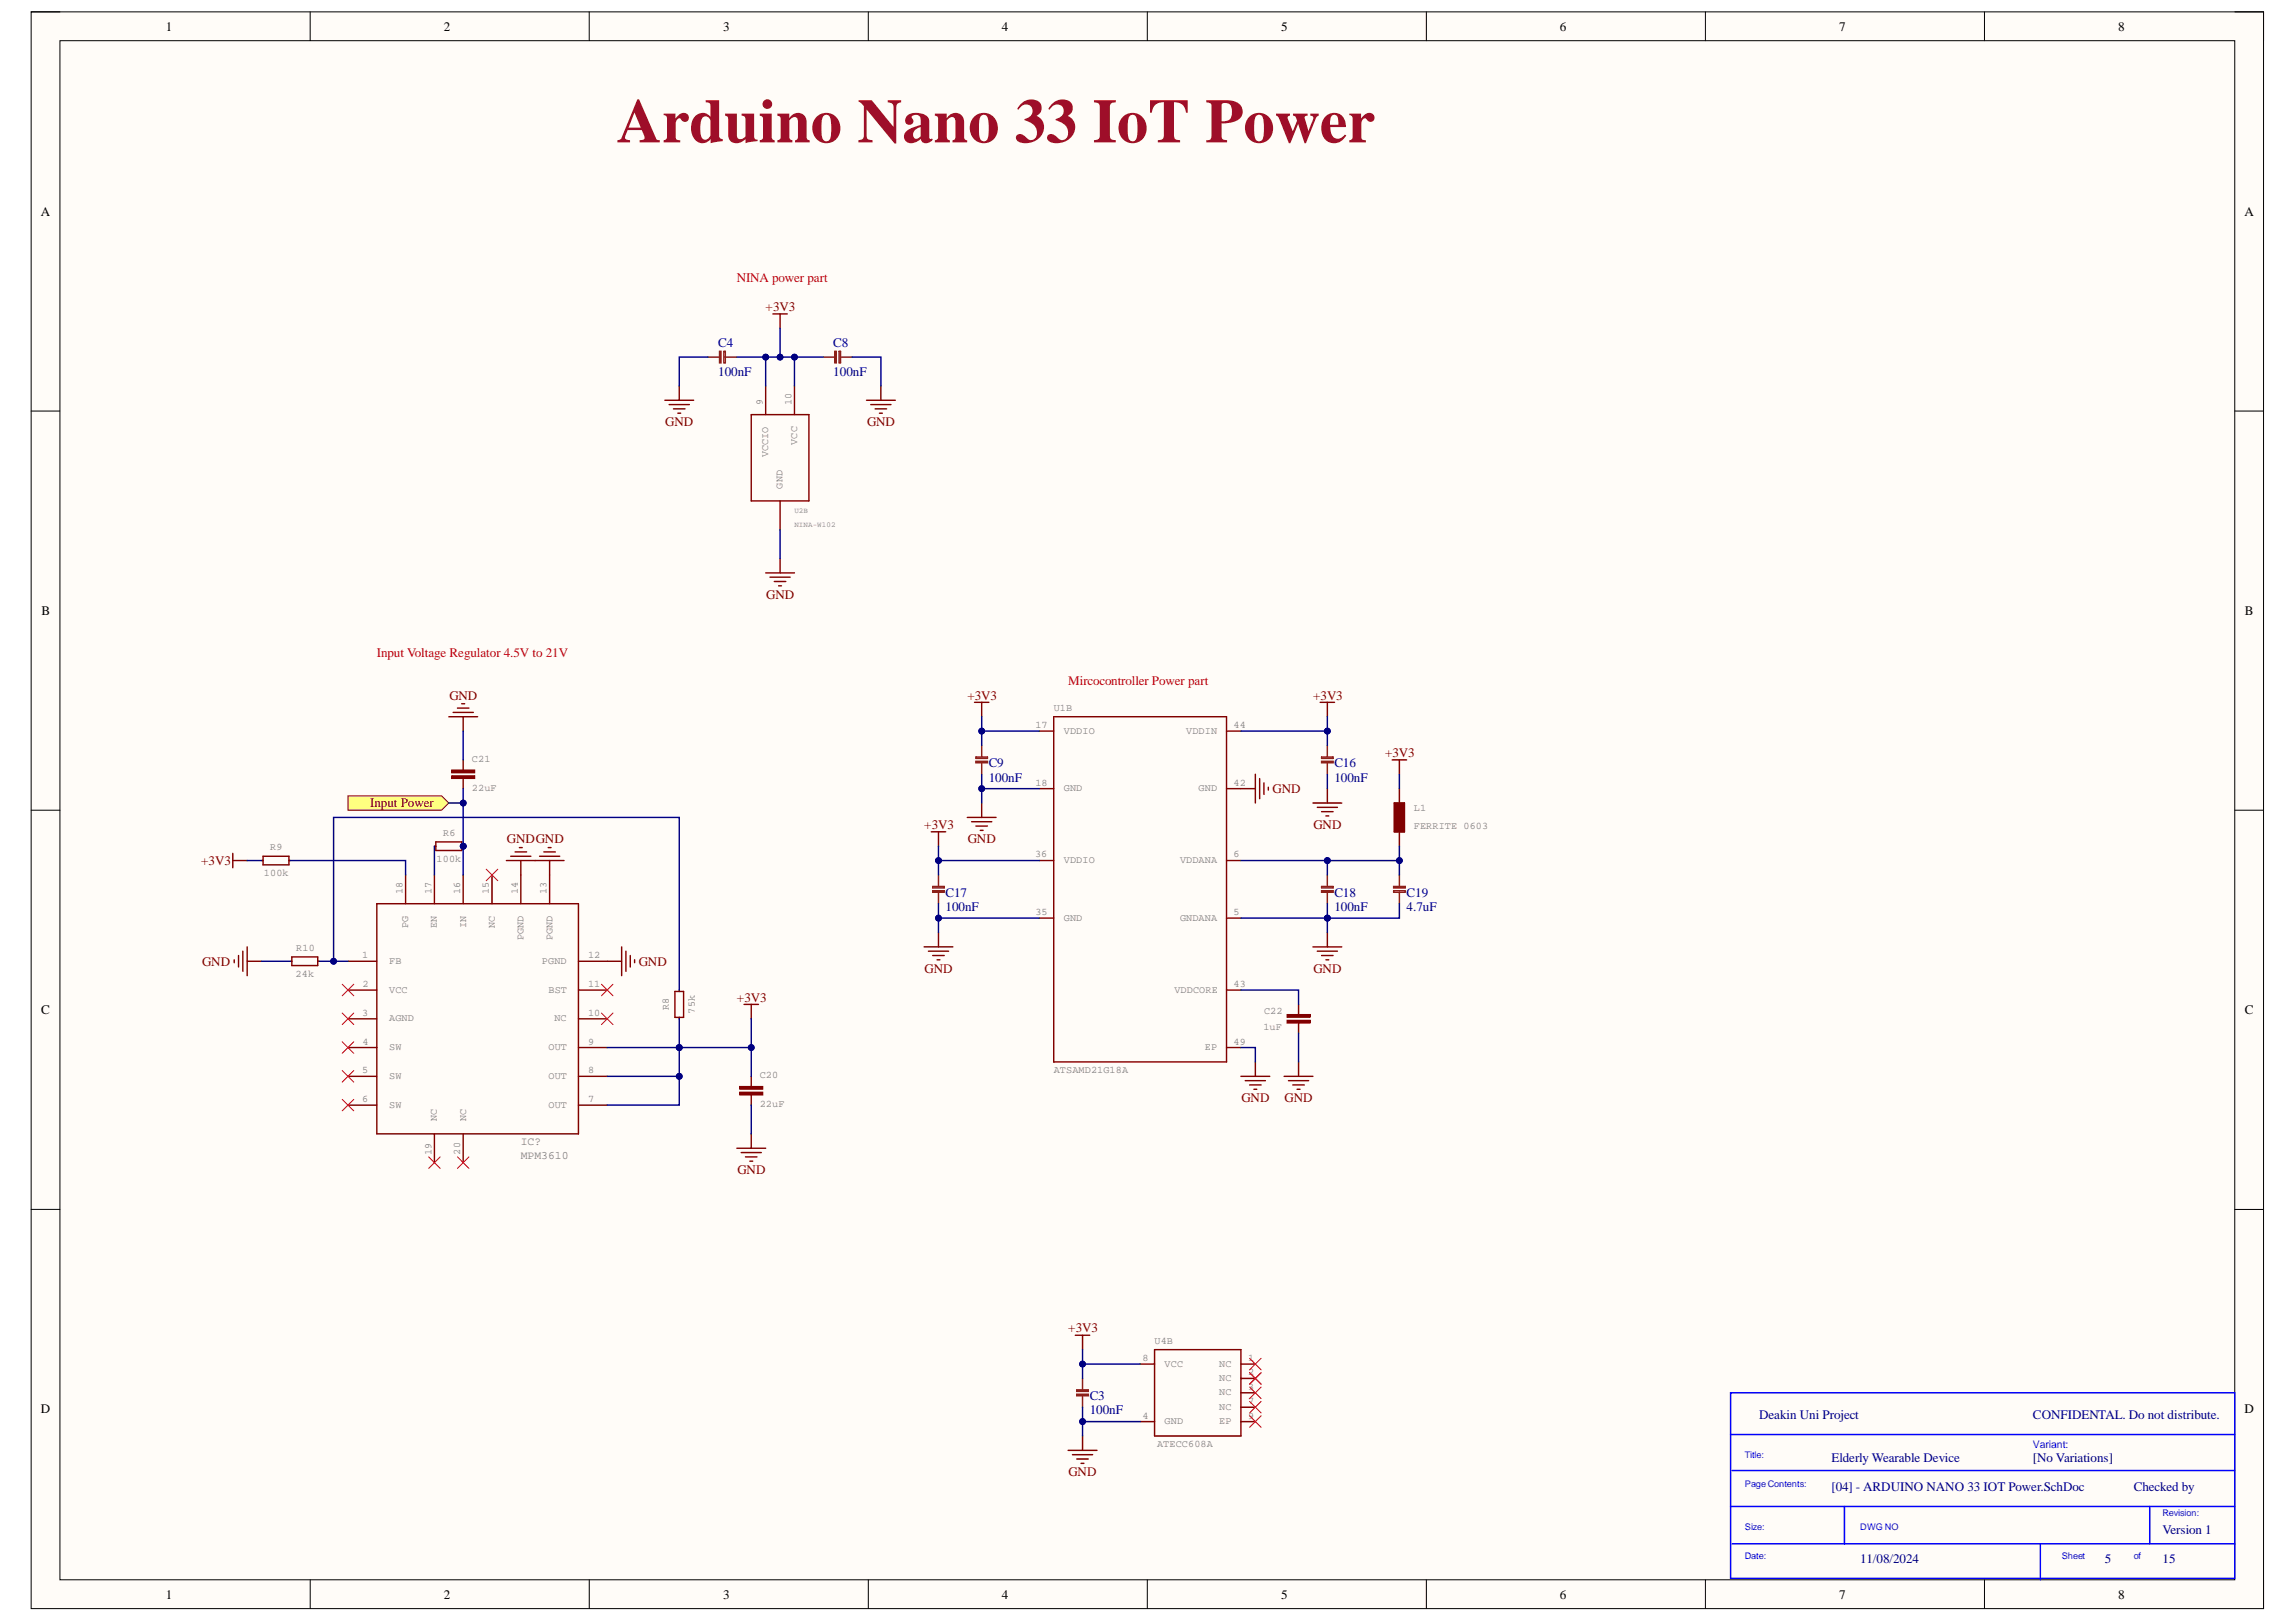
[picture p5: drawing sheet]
<svg xmlns="http://www.w3.org/2000/svg" width="297mm" height="210mm" viewBox="0 0 297 210" stroke-linecap="round" stroke-linejoin="round" font-family="sans-serif">
<defs><g id="words">
<text font-size="8.1" fill="#9e0e29" x="79.8" y="18.4">Arduino Nano 33 IoT Power</text>
<g font-size="1.7">
<text x="21.5" y="4">1</text>
<text x="57.4" y="4">2</text>
<text x="93.6" y="4">3</text>
<text x="129.6" y="4">4</text>
<text x="165.7" y="4">5</text>
<text x="201.8" y="4">6</text>
<text x="237.9" y="4">7</text>
<text x="274.1" y="4">8</text>
<text x="5.3" y="27.9">A</text>
<text x="290.4" y="27.9">A</text>
<text x="5.4" y="79.6">B</text>
<text x="290.4" y="79.6">B</text>
<text x="5.3" y="131.2">C</text>
<text x="290.4" y="131.2">C</text>
<text x="5.3" y="182.9">D</text>
<text x="290.4" y="182.9">D</text>
<text x="21.5" y="206.9">1</text>
<text x="57.4" y="206.9">2</text>
<text x="93.6" y="206.9">3</text>
<text x="129.6" y="206.9">4</text>
<text x="165.7" y="206.9">5</text>
<text x="201.8" y="206.9">6</text>
<text x="237.9" y="206.9">7</text>
<text x="274.1" y="206.9">8</text>
</g>
<g font-size="1.7" fill="#f00">
<text x="95.3" y="36.6">NINA power part</text>
<text x="48.7" y="85">Input Voltage Regulator 4.5V to 21V</text>
<text x="138.2" y="88.7">Mircocontroller Power part</text>
</g>
<g font-size="1.7" fill="#800000">
<text x="99.1" y="40.3">+3V3</text>
<text x="86.1" y="55.2">GND</text>
<text x="112.2" y="55.2">GND</text>
<text x="99.1" y="77.5">GND</text>
<text x="58.1" y="90.5">GND</text>
<text x="125.2" y="90.5">+3V3</text>
<text x="169.9" y="90.5">+3V3</text>
<text x="179.2" y="98">+3V3</text>
<text x="47.9" y="104.5">Input Power</text>
<text x="119.6" y="107.3">+3V3</text>
<text x="164.6" y="102.6">GND</text>
<text x="169.9" y="107.3">GND</text>
<text x="26" y="111.9">+3V3</text>
<text x="65.6" y="109.1">GNDGND</text>
<text x="125.2" y="109.1">GND</text>
<text x="26.1" y="124.9">GND</text>
<text x="82.6" y="124.9">GND</text>
<text x="119.6" y="125.9">GND</text>
<text x="169.9" y="125.9">GND</text>
<text x="95.3" y="129.6">+3V3</text>
<text x="160.6" y="142.7">GND</text>
<text x="166.2" y="142.7">GND</text>
<text x="95.4" y="152">GND</text>
<text x="138.2" y="172.4">+3V3</text>
<text x="138.2" y="191.1">GND</text>
</g>
<g font-size="1.7" fill="#000080">
<text x="92.9" y="44.9">C4</text>
<text x="107.8" y="44.9">C8</text>
<text x="92.9" y="48.6">100nF</text>
<text x="107.8" y="48.6">100nF</text>
<text x="127.9" y="99.3">C9</text>
<text x="127.9" y="101.1">100nF</text>
<text x="172.6" y="99.3">C16</text>
<text x="172.6" y="101.1">100nF</text>
<text x="122.3" y="116">C17</text>
<text x="122.3" y="117.9">100nF</text>
<text x="172.6" y="116">C18</text>
<text x="172.6" y="117.9">100nF</text>
<text x="182" y="116">C19</text>
<text x="182" y="117.9">4.7uF</text>
<text x="141" y="181.2">C3</text>
<text x="141" y="183">100nF</text>
<text x="227.6" y="183.6">Deakin Uni Project</text>
<text x="263" y="183.6">CONFIDENTAL. Do not distribute.</text>
<text x="236.9" y="189.2">Elderly Wearable Device</text>
<text x="263" y="189.2">[No Variations]</text>
<text x="236.9" y="192.9">[04] - ARDUINO NANO 33 IOT Power.SchDoc</text>
<text x="276" y="192.9">Checked by</text>
<text x="240.7" y="202.2">11/08/2024</text>
<text x="272.3" y="202.2">5</text>
<text x="279.8" y="198.5">Version 1</text>
<text x="279.8" y="202.2">15</text>
</g>
<g font-size="1.5" fill="#808080">
<text x="67.4" y="148.2">IC?</text>
<text x="67.4" y="150">MPM3610</text>
</g>
<text font-size="1.4" fill="#00f" x="263" y="187.4">Variant:</text>
<g font-size="1.3" fill="#808080">
<text x="98.7" y="52.4" transform="rotate(-90 98.7 52.4)">9</text>
<text x="102.4" y="52.4" transform="rotate(-90 102.4 52.4)">10</text>
<text x="99.4" y="59.1" transform="rotate(-90 99.4 59.1)">VCCIO</text>
<text x="103.1" y="57.6" transform="rotate(-90 103.1 57.6)">VCC</text>
<text x="101.3" y="63.2" transform="rotate(-90 101.3 63.2)">GND</text>
<text x="134" y="94.2">17</text>
<text x="136.3" y="92">U1B</text>
<text x="137.6" y="95">VDDIO</text>
<text x="153.5" y="95">VDDIN</text>
<text x="159.6" y="94.2">44</text>
<text x="61.1" y="98.6">C21</text>
<text x="134" y="101.7">18</text>
<text x="159.6" y="101.7">42</text>
<text x="61.1" y="102.3">22uF</text>
<text x="137.6" y="102.4">GND</text>
<text x="155.1" y="102.4">GND</text>
<text x="182.9" y="105">L1</text>
<text x="182.9" y="107.2">FERRITE 0603</text>
<text x="34.1" y="113.4">100k</text>
<text x="34.9" y="110">R9</text>
<text x="56.5" y="111.5">100k</text>
<text x="57.3" y="108.2">R6</text>
<text x="133.9" y="111">36</text>
<text x="137.6" y="111.7">VDDIO</text>
<text x="152.7" y="111.7">VDDANA</text>
<text x="159.6" y="111">6</text>
<text x="52.1" y="115.7" transform="rotate(-90 52.1 115.7)">18</text>
<text x="55.8" y="115.7" transform="rotate(-90 55.8 115.7)">17</text>
<text x="59.5" y="115.7" transform="rotate(-90 59.5 115.7)">16</text>
<text x="63.3" y="115.7" transform="rotate(-90 63.3 115.7)">15</text>
<text x="67" y="115.7" transform="rotate(-90 67 115.7)">14</text>
<text x="70.7" y="115.7" transform="rotate(-90 70.7 115.7)">13</text>
<text x="134" y="118.4">35</text>
<text x="137.6" y="119.2">GND</text>
<text x="152.7" y="119.2">GNDANA</text>
<text x="159.6" y="118.4">5</text>
<text x="38.3" y="123.1">R10</text>
<text x="46.8" y="124">1</text>
<text x="50.4" y="124.7">FB</text>
<text x="52.8" y="120.1" transform="rotate(-90 52.8 120.1)">PG</text>
<text x="56.5" y="120.1" transform="rotate(-90 56.5 120.1)">EN</text>
<text x="60.3" y="120.1" transform="rotate(-90 60.3 120.1)">IN</text>
<text x="64" y="120" transform="rotate(-90 64 120)">NC</text>
<text x="67.7" y="121.7" transform="rotate(-90 67.7 121.7)">PGND</text>
<text x="70.1" y="124.7">PGND</text>
<text x="71.5" y="121.7" transform="rotate(-90 71.5 121.7)">PGND</text>
<text x="76.1" y="124">12</text>
<text x="38.2" y="126.4">24k</text>
<text x="46.8" y="131.5">3</text>
<text x="46.9" y="127.7">2</text>
<text x="50.4" y="128.5">VCC</text>
<text x="71" y="128.5">BST</text>
<text x="76.1" y="127.7">11</text>
<text x="76.1" y="131.5">10</text>
<text x="86.5" y="130.7" transform="rotate(-90 86.5 130.7)">R8</text>
<text x="89.9" y="131.2" transform="rotate(-90 89.9 131.2)">75k</text>
<text x="151.9" y="128.5">VDDCORE</text>
<text x="159.6" y="127.7">43</text>
<text x="163.5" y="131.2">C22</text>
<text x="46.9" y="135.2">4</text>
<text x="50.4" y="132.2">AGND</text>
<text x="50.4" y="135.9">SW</text>
<text x="71" y="135.9">OUT</text>
<text x="71.7" y="132.2">NC</text>
<text x="76.1" y="135.2">9</text>
<text x="155.9" y="135.9">EP</text>
<text x="159.6" y="135.2">49</text>
<text x="163.4" y="133.2">1uF</text>
<text x="46.8" y="138.9">5</text>
<text x="46.8" y="142.6">6</text>
<text x="50.4" y="139.6">SW</text>
<text x="50.4" y="143.4">SW</text>
<text x="71" y="139.6">OUT</text>
<text x="71" y="143.4">OUT</text>
<text x="76.1" y="138.9">8</text>
<text x="76.1" y="142.6">7</text>
<text x="98.3" y="139.5">C20</text>
<text x="98.3" y="143.3">22uF</text>
<text x="136.3" y="138.9">ATSAMD21G18A</text>
<text x="55.8" y="149.4" transform="rotate(-90 55.8 149.4)">19</text>
<text x="56.5" y="145.1" transform="rotate(-90 56.5 145.1)">NC</text>
<text x="59.5" y="149.4" transform="rotate(-90 59.5 149.4)">20</text>
<text x="60.3" y="145.1" transform="rotate(-90 60.3 145.1)">NC</text>
<text x="149.4" y="173.9">U4B</text>
<text x="147.8" y="176.1">8</text>
<text x="150.7" y="176.9">VCC</text>
<text x="157.7" y="176.9">NC</text>
<text x="157.7" y="178.7">NC</text>
<text x="161.5" y="176.1">1</text>
<text x="161.5" y="178">2</text>
<text x="161.5" y="179.9">3</text>
<text x="147.8" y="183.6">4</text>
<text x="150.7" y="184.3">GND</text>
<text x="157.7" y="184.3">EP</text>
<text x="157.7" y="180.6">NC</text>
<text x="157.7" y="182.4">NC</text>
<text x="161.5" y="183.6">9</text>
<text x="161.5" y="181.7">7</text>
<text x="149.7" y="187.3">ATECC608A</text>
</g>
<g font-size="1.2" fill="#00f">
<text x="225.7" y="188.7">Title:</text>
<text x="225.7" y="192.5">PageContents:</text>
<text x="279.8" y="196.2">Revision:</text>
<text x="225.7" y="198">Size:</text>
<text x="225.7" y="201.8">Date:</text>
<text x="240.7" y="198">DWG NO</text>
<text x="266.7" y="201.8">Sheet</text>
<text x="276" y="201.8">of</text>
</g>
<g font-size="1" fill="#808080">
<text x="102.8" y="66.4">U2B</text>
<text x="102.8" y="68.3">NINA-W102</text>
</g>
</g></defs>
<path d="M4 1.5h288.8v206.7h-288.8z" fill-rule="evenodd" fill="#fffcf8"/>
<path d="M4 1.5h288.8v206.7h-288.8z" fill="none" stroke="#000" stroke-width=".13"/>
<path d="M7.8 5.3h281.3v199.1h-281.3z" fill-rule="evenodd" fill="#fffcf8"/>
<g fill="none" stroke="#000" stroke-width=".13">
<path d="M4 1.5h3.8M7.8 5.3h281.3v199.1h-281.3zM40.1 1.5v3.8M76.2 1.5v3.8M112.3 1.5v3.8M148.4 1.5v3.8M184.5 1.5v3.8M220.6 1.5v3.8M256.7 1.5v3.8M289.1 1.5h3.7v3.8M4 53.2h3.8M289.1 53.2h3.7"/>
<path d="M4 104.8h3.8M289.1 104.8h3.7M4 156.5h3.8M289.1 156.5h3.7M40.1 204.4v3.8M76.2 204.4v3.8M112.3 204.4v3.8M148.4 204.4v3.8M184.5 204.4v3.8M220.6 204.4v3.8M256.7 204.4v3.8M292.8 204.4v3.8"/>
</g>
<path d="M223.9 180.2h65.2v24.1h-65.2zM223.9 185.6h65.2M223.9 195h65.2M224.1 199.8h65M224.1 190.3h65M238.6 195v4.8M264 199.8v4.6M278.1 195v4.8" fill="none" stroke="#00f" stroke-width=".19"/>
<path d="M139.1 172.8h1.9M140.1 172.8v1.9" fill="none" stroke="#800000" stroke-width=".19"/>
<path d="M45 103h12.1l1 .9-1 .9h-12.1z" fill-rule="evenodd" fill="#ffff80"/>
<path d="M45 103h12.1l1 .9-1 .9h-12.1z" fill="none" stroke="#800000" stroke-width=".13"/>
<g fill="none" stroke="#800000" stroke-width=".19">
<path d="M86 51.8h3.7M86.6 52.4h2.6M87.1 52.9h1.5M87.7 53.5h.4M87.9 49.9v1.9M97.2 53.7h7.4v11.1h-7.4zM99.1 49.9v3.8M100 40.6h1.8M100.9 40.6v1.9M102.8 49.9v3.8M112.1 51.8h3.7M112.7 52.4h2.6"/>
<path d="M113.2 52.9h1.5M113.8 53.5h.3M114 49.9v1.9M99.1 74.1h3.7M99.6 74.7h2.6M100.2 75.3h1.5M100.7 75.8h.4M100.9 64.8v3.8M100.9 72.3v1.8M58.1 92.8h3.7M58.6 92.2h2.6M59.2 91.6h1.5"/>
<path d="M59.7 91.1h.4M59.9 92.8v1.8M134.5 94.6h1.8M136.3 92.8h22.4v44.6h-22.4zM158.7 94.6h1.8M134.5 102.1h1.8M134.5 118.8h1.8M134.5 111.4h1.8M158.7 102.1h1.8M158.7 118.8h1.8M158.7 111.4h1.8M158.7 135.6h1.8"/>
<path d="M158.7 128.1h1.8M147.5 176.5h1.9M149.4 174.7h11.1v11.1h-11.1zM160.5 176.5h1.9M160.5 178.4h1.9M138.2 187.7h3.7M138.8 188.3h2.6M139.3 188.8h1.5M139.9 189.4h.3M140.1 185.8v1.9M147.5 184h1.9M160.5 184h1.9"/>
<path d="M160.5 180.2h1.9M160.5 182.1h1.9"/>
</g>
<circle cx="59.9" cy="109.5" r=".37" fill="#000080"/>
<circle cx="59.9" cy="109.5" r=".37" fill="none" stroke="#000080" stroke-width=".13"/>
<path d="M56.2 109.5h.2M56.4 108.9h3.3v1.2h-3.3zM59.7 109.5h.2" fill="none" stroke="#800000" stroke-width=".19"/>
<circle cx="59.9" cy="109.5" r=".37" fill="#000080"/>
<circle cx="59.9" cy="109.5" r=".37" fill="none" stroke="#000080" stroke-width=".13"/>
<g fill="none" stroke="#800000" stroke-width=".19">
<path d="M59.9 98.3v1.3M59.9 100.8v1.3M65.5 111.4h7.5M66.1 110.8h2.6M66.6 110.2h1.5M67.2 109.7h.4M67.4 111.4v1.8M69.8 110.8h2.6M70.4 110.2h1.5M70.9 109.7h.4M71.1 111.4v1.8M30.3 124.2v.4"/>
<path d="M30.9 123.7v1.4M31.4 123.1v2.6M32 122.5v3.8M32 124.4h1.8M37.6 124.4h.2M37.8 123.8h3.3v1.2h-3.3zM41.1 124.4h.2M87.3 128.3h1.1v3.4h-1.1zM87.9 128.1v.2M87.9 131.7v.1M96.3 130h1.8M97.2 130v1.8"/>
<path d="M97.2 139.3v1.3M95.3 148.6h3.8M95.9 149.2h2.6M96.4 149.7h1.5M97 150.3h.4M97.2 141.7v1.3M97.2 146.7v1.9"/>
</g>
<path d="M58.4 100.6h3M95.7 140.8h3" fill="none" stroke="#800000" stroke-width=".37"/>
<path d="M58.4 99.6h3v.4h-3zM58.4 100.4h3v.4h-3zM95.7 141.3h3v.4h-3zM95.7 140.6h3v.4h-3z" fill="none" stroke="#800000" stroke-width=".13"/>
<path d="M58.4 99.8h3M95.7 141.5h3" fill="none" stroke="#800000" stroke-width=".38"/>
<path d="M140.1 178.4v1.5M140.1 180.6v1.5" fill="none" stroke="#85200c" stroke-width=".19"/>
<path d="M139.3 179.9h1.5v.2h-1.5z" fill-rule="evenodd" fill="#85200c"/>
<path d="M106.5 46.2h1.5M108.7 46.2h1.5M139.3 179.9h1.5v.2h-1.5zM139.3 180.4h1.5v.2h-1.5z" fill="none" stroke="#85200c" stroke-width=".19"/>
<path d="M108 45.5h.2v1.5h-.2z" fill-rule="evenodd" fill="#85200c"/>
<path d="M91.6 46.2h1.5M93.8 46.2h1.5M108 45.5h.2v1.5h-.2zM108.6 45.5h.1v1.5h-.1z" fill="none" stroke="#85200c" stroke-width=".19"/>
<path d="M93.1 45.5h.2v1.5h-.2z" fill-rule="evenodd" fill="#85200c"/>
<path d="M93.1 45.5h.2v1.5h-.2zM93.7 45.5h.1v1.5h-.1zM127 96.5v1.5M127 98.7v1.5" fill="none" stroke="#85200c" stroke-width=".19"/>
<path d="M126.1 90.9h1.8M127 90.9v1.9" fill="none" stroke="#800000" stroke-width=".19"/>
<path d="M126.3 98.5h1.4v.2h-1.4z" fill-rule="evenodd" fill="#85200c"/>
<path d="M126.3 98.5h1.4v.2h-1.4zM126.3 98h1.4v.1h-1.4zM121.4 113.2v1.5M121.4 115.5v1.4" fill="none" stroke="#85200c" stroke-width=".19"/>
<path d="M120.5 107.6h1.8M121.4 107.6v1.9M125.1 105.8h3.8M125.7 106.3h2.6M126.3 106.9h1.4M126.8 107.5h.4M127 103.9v1.9" fill="none" stroke="#800000" stroke-width=".19"/>
<path d="M120.7 115.3h1.5v.2h-1.5z" fill-rule="evenodd" fill="#85200c"/>
<path d="M171.7 96.5v1.5M171.7 98.7v1.5M120.7 115.3h1.5v.2h-1.5zM120.7 114.7h1.5v.2h-1.5z" fill="none" stroke="#85200c" stroke-width=".19"/>
<g fill="none" stroke="#800000" stroke-width=".19">
<path d="M160.5 102.1h1.9M162.4 100.2v3.7M163 100.8v2.6M163.5 101.3v1.5M164.1 101.9v.3M119.6 122.5h3.7M120.1 123.1h2.6M120.7 123.7h1.5M121.2 124.2h.4M121.4 120.7v1.8M160.5 139.3h3.8M161.1 139.8h2.6"/>
<path d="M162.4 137.4v1.9M161.7 140.4h1.5M162.2 141h.4"/>
</g>
<path d="M171 98.5h1.5v.2h-1.5z" fill-rule="evenodd" fill="#85200c"/>
<path d="M171 98.5h1.5v.2h-1.5zM171 98h1.5v.1h-1.5zM171.7 113.2v1.5M171.7 115.5v1.4" fill="none" stroke="#85200c" stroke-width=".19"/>
<g fill="none" stroke="#800000" stroke-width=".19">
<path d="M170.8 90.9h1.9M171.7 90.9v1.9M169.9 103.9h3.7M170.4 104.5h2.6M171 105h1.5M171.5 105.6h.4M171.7 102.1v1.8M166.1 139.3h3.8M166.7 139.8h2.6M168 130v1.3M168 132.4v1.3M168 137.4v1.9"/>
<path d="M169.9 122.5h3.7M170.4 123.1h2.6M171 123.7h1.5M171.5 124.2h.4M171.7 120.7v1.8M167.3 140.4h1.4M167.8 141h.4"/>
</g>
<path d="M166.5 132.2h3" fill="none" stroke="#800000" stroke-width=".37"/>
<path d="M166.5 132h3v.4h-3zM166.5 131.3h3v.4h-3z" fill="none" stroke="#800000" stroke-width=".13"/>
<path d="M166.5 131.5h3" fill="none" stroke="#800000" stroke-width=".38"/>
<path d="M171 115.3h1.5v.2h-1.5z" fill-rule="evenodd" fill="#85200c"/>
<path d="M171 115.3h1.5v.2h-1.5zM171 114.7h1.5v.2h-1.5zM181 113.2v1.5M181 115.5v1.4" fill="none" stroke="#85200c" stroke-width=".19"/>
<path d="M180.3 114.7h1.5v.2h-1.5z" fill-rule="evenodd" fill="#85200c"/>
<path d="M180.3 114.7h1.5v.2h-1.5zM180.3 115.3h1.5v.2h-1.5z" fill="none" stroke="#85200c" stroke-width=".19"/>
<path d="M180.1 98.3h1.9M181 98.3v1.9M180.4 103.9h1.3v3.7h-1.3z" fill="none" stroke="#800000" stroke-width=".19"/>
<path d="M180.4 103.9h1.3v3.7h-1.3z" fill-rule="evenodd" fill="#800000"/>
<path d="M180.4 103.9h1.3v3.7h-1.3z" fill="none" stroke="#800000" stroke-width=".13"/>
<g fill="none" stroke="#800000" stroke-width=".19">
<path d="M30.1 111.4h1.9M30.1 110.4v1.9M33.8 111.4h.2M34 110.8h3.4v1.1h-3.4zM37.4 111.4h.2M48.7 116.9h26.1v29.8h-26.1zM52.5 113.2v3.7M56.2 113.2v3.7M59.9 113.2v3.7M63.7 113.2v3.7M67.4 113.2v3.7M71.1 113.2v3.7"/>
<path d="M181 102.1v1.8M181 107.6v1.9M45 131.8h3.7M45 128.1h3.7M45 135.6h3.7M45 139.3h3.7M45 124.4h3.7M74.8 131.8h3.8M74.8 128.1h3.8M74.8 135.6h3.8M74.8 139.3h3.8M74.8 124.4h5.6"/>
<path d="M80.4 122.5v3.8M81 123.1v2.6M81.5 123.7v1.4M82.1 124.2v.4M45 143h3.7M56.2 146.7v3.8M59.9 146.7v3.8M74.8 143h3.8"/>
</g>
<g fill="none" stroke="#f00" stroke-width=".13">
<path d="M62.9 112.5l1.5 1.5M64.4 112.5l-1.5 1.5M44.3 138.5l1.5 1.5M44.3 134.8l1.5 1.5M44.3 127.4l1.5 1.5M44.3 131.1l1.5 1.5M45.8 134.8l-1.5 1.5M45.8 138.5l-1.5 1.5M45.8 127.4l-1.5 1.5M45.8 131.1l-1.5 1.5M77.8 131.1l1.5 1.5M77.8 127.4l1.5 1.5"/>
<path d="M79.3 127.4l-1.5 1.5M79.3 131.1l-1.5 1.5M44.3 142.3l1.5 1.5M45.8 142.3l-1.5 1.5M55.5 149.7l1.4 1.5M56.9 149.7l-1.4 1.5M59.2 149.7l1.5 1.5M60.7 149.7l-1.5 1.5"/>
</g>
<path d="M32 111.4h1.8M37.6 111.4h14.9v1.8M181 100.2v1.9M33.8 124.4h3.8M41.3 124.4h1.9v-18.6h44.7v22.3" fill="none" stroke="#000080" stroke-width=".19"/>
<circle cx="43.2" cy="124.4" r=".37" fill="#000080"/>
<circle cx="43.2" cy="124.4" r=".37" fill="none" stroke="#000080" stroke-width=".13"/>
<path d="M43.2 124.4h1.8" fill="none" stroke="#000080" stroke-width=".19"/>
<circle cx="43.2" cy="124.4" r=".37" fill="#000080"/>
<circle cx="43.2" cy="124.4" r=".37" fill="none" stroke="#000080" stroke-width=".13"/>
<path d="M58.1 103.9h1.8v9.3" fill="none" stroke="#000080" stroke-width=".19"/>
<circle cx="59.9" cy="103.9" r=".37" fill="#000080"/>
<circle cx="59.9" cy="103.9" r=".37" fill="none" stroke="#000080" stroke-width=".13"/>
<circle cx="59.9" cy="109.5" r=".37" fill="#000080"/>
<circle cx="59.9" cy="109.5" r=".37" fill="none" stroke="#000080" stroke-width=".13"/>
<path d="M87.9 131.8v11.2h-9.3" fill="none" stroke="#000080" stroke-width=".19"/>
<circle cx="87.9" cy="135.6" r=".37" fill="#000080"/>
<circle cx="87.9" cy="135.6" r=".37" fill="none" stroke="#000080" stroke-width=".13"/>
<circle cx="87.9" cy="139.3" r=".37" fill="#000080"/>
<circle cx="87.9" cy="139.3" r=".37" fill="none" stroke="#000080" stroke-width=".13"/>
<path d="M78.6 139.3h9.3" fill="none" stroke="#000080" stroke-width=".19"/>
<circle cx="87.9" cy="139.3" r=".37" fill="#000080"/>
<circle cx="87.9" cy="139.3" r=".37" fill="none" stroke="#000080" stroke-width=".13"/>
<path d="M78.6 135.6h9.3" fill="none" stroke="#000080" stroke-width=".19"/>
<circle cx="87.9" cy="135.6" r=".37" fill="#000080"/>
<circle cx="87.9" cy="135.6" r=".37" fill="none" stroke="#000080" stroke-width=".13"/>
<path d="M87.9 135.6h9.3" fill="none" stroke="#000080" stroke-width=".19"/>
<circle cx="87.9" cy="135.6" r=".37" fill="#000080"/>
<circle cx="87.9" cy="135.6" r=".37" fill="none" stroke="#000080" stroke-width=".13"/>
<circle cx="97.2" cy="135.6" r=".37" fill="#000080"/>
<circle cx="97.2" cy="135.6" r=".37" fill="none" stroke="#000080" stroke-width=".13"/>
<path d="M91.6 46.2h-3.7v3.7M95.3 46.2h7.5" fill="none" stroke="#000080" stroke-width=".19"/>
<circle cx="99.1" cy="46.2" r=".37" fill="#000080"/>
<circle cx="99.1" cy="46.2" r=".37" fill="none" stroke="#000080" stroke-width=".13"/>
<circle cx="100.9" cy="46.2" r=".37" fill="#000080"/>
<circle cx="100.9" cy="46.2" r=".37" fill="none" stroke="#000080" stroke-width=".13"/>
<circle cx="102.8" cy="46.2" r=".37" fill="#000080"/>
<circle cx="102.8" cy="46.2" r=".37" fill="none" stroke="#000080" stroke-width=".13"/>
<path d="M106.5 46.2h-3.7v3.7" fill="none" stroke="#000080" stroke-width=".19"/>
<circle cx="102.8" cy="46.2" r=".37" fill="#000080"/>
<circle cx="102.8" cy="46.2" r=".37" fill="none" stroke="#000080" stroke-width=".13"/>
<path d="M110.2 46.2h3.8v3.7M121.4 116.9v1.9h13.1" fill="none" stroke="#000080" stroke-width=".19"/>
<circle cx="121.4" cy="118.8" r=".37" fill="#000080"/>
<circle cx="121.4" cy="118.8" r=".37" fill="none" stroke="#000080" stroke-width=".13"/>
<path d="M134.5 111.4h-13.1v1.8" fill="none" stroke="#000080" stroke-width=".19"/>
<circle cx="121.4" cy="111.4" r=".37" fill="#000080"/>
<circle cx="121.4" cy="111.4" r=".37" fill="none" stroke="#000080" stroke-width=".13"/>
<path d="M134.5 102.1h-7.5v1.8" fill="none" stroke="#000080" stroke-width=".19"/>
<circle cx="127" cy="102.1" r=".37" fill="#000080"/>
<circle cx="127" cy="102.1" r=".37" fill="none" stroke="#000080" stroke-width=".13"/>
<path d="M127 94.6h7.5" fill="none" stroke="#000080" stroke-width=".19"/>
<circle cx="127" cy="94.6" r=".37" fill="#000080"/>
<circle cx="127" cy="94.6" r=".37" fill="none" stroke="#000080" stroke-width=".13"/>
<path d="M147.5 184h-7.4v1.8" fill="none" stroke="#000080" stroke-width=".19"/>
<circle cx="140.1" cy="184" r=".37" fill="#000080"/>
<circle cx="140.1" cy="184" r=".37" fill="none" stroke="#000080" stroke-width=".13"/>
<path d="M147.5 176.5h-7.4v1.9" fill="none" stroke="#000080" stroke-width=".19"/>
<circle cx="140.1" cy="176.5" r=".37" fill="#000080"/>
<circle cx="140.1" cy="176.5" r=".37" fill="none" stroke="#000080" stroke-width=".13"/>
<path d="M160.5 118.8h11.2v1.9M160.5 135.6h1.9v1.8M160.5 128.1h7.5v1.9" fill="none" stroke="#000080" stroke-width=".19"/>
<circle cx="171.7" cy="118.8" r=".37" fill="#000080"/>
<circle cx="171.7" cy="118.8" r=".37" fill="none" stroke="#000080" stroke-width=".13"/>
<path d="M160.5 111.4h11.2v1.8" fill="none" stroke="#000080" stroke-width=".19"/>
<circle cx="171.7" cy="111.4" r=".37" fill="#000080"/>
<circle cx="171.7" cy="111.4" r=".37" fill="none" stroke="#000080" stroke-width=".13"/>
<path d="M171.7 92.8v1.8h-11.2" fill="none" stroke="#000080" stroke-width=".19"/>
<circle cx="171.7" cy="94.6" r=".37" fill="#000080"/>
<circle cx="171.7" cy="94.6" r=".37" fill="none" stroke="#000080" stroke-width=".13"/>
<path d="M181 116.9v1.9h-9.3" fill="none" stroke="#000080" stroke-width=".19"/>
<circle cx="171.7" cy="118.8" r=".37" fill="#000080"/>
<circle cx="171.7" cy="118.8" r=".37" fill="none" stroke="#000080" stroke-width=".13"/>
<path d="M171.7 111.4h9.3v1.8" fill="none" stroke="#000080" stroke-width=".19"/>
<circle cx="171.7" cy="111.4" r=".37" fill="#000080"/>
<circle cx="171.7" cy="111.4" r=".37" fill="none" stroke="#000080" stroke-width=".13"/>
<circle cx="181" cy="111.4" r=".37" fill="#000080"/>
<circle cx="181" cy="111.4" r=".37" fill="none" stroke="#000080" stroke-width=".13"/>
<path d="M56.2 109.5v3.7M59.9 102.1v1.8" fill="none" stroke="#000080" stroke-width=".19"/>
<circle cx="59.9" cy="103.9" r=".37" fill="#000080"/>
<circle cx="59.9" cy="103.9" r=".37" fill="none" stroke="#000080" stroke-width=".13"/>
<path d="M59.9 94.6v3.7M97.2 131.8v7.5M97.2 143v3.7" fill="none" stroke="#000080" stroke-width=".19"/>
<circle cx="97.2" cy="135.6" r=".37" fill="#000080"/>
<circle cx="97.2" cy="135.6" r=".37" fill="none" stroke="#000080" stroke-width=".13"/>
<path d="M99.1 46.2v3.7" fill="none" stroke="#000080" stroke-width=".19"/>
<circle cx="99.1" cy="46.2" r=".37" fill="#000080"/>
<circle cx="99.1" cy="46.2" r=".37" fill="none" stroke="#000080" stroke-width=".13"/>
<path d="M100.9 42.5v3.7M100.9 68.6v3.7" fill="none" stroke="#000080" stroke-width=".19"/>
<circle cx="100.9" cy="46.2" r=".37" fill="#000080"/>
<circle cx="100.9" cy="46.2" r=".37" fill="none" stroke="#000080" stroke-width=".13"/>
<path d="M121.4 118.8v1.9" fill="none" stroke="#000080" stroke-width=".19"/>
<circle cx="121.4" cy="118.8" r=".37" fill="#000080"/>
<circle cx="121.4" cy="118.8" r=".37" fill="none" stroke="#000080" stroke-width=".13"/>
<path d="M121.4 109.5v1.9" fill="none" stroke="#000080" stroke-width=".19"/>
<circle cx="121.4" cy="111.4" r=".37" fill="#000080"/>
<circle cx="121.4" cy="111.4" r=".37" fill="none" stroke="#000080" stroke-width=".13"/>
<path d="M127 100.2v1.9" fill="none" stroke="#000080" stroke-width=".19"/>
<circle cx="127" cy="102.1" r=".37" fill="#000080"/>
<circle cx="127" cy="102.1" r=".37" fill="none" stroke="#000080" stroke-width=".13"/>
<path d="M127 92.8v3.7" fill="none" stroke="#000080" stroke-width=".19"/>
<circle cx="127" cy="94.6" r=".37" fill="#000080"/>
<circle cx="127" cy="94.6" r=".37" fill="none" stroke="#000080" stroke-width=".13"/>
<path d="M140.1 182.1v1.9" fill="none" stroke="#000080" stroke-width=".19"/>
<circle cx="140.1" cy="184" r=".37" fill="#000080"/>
<circle cx="140.1" cy="184" r=".37" fill="none" stroke="#000080" stroke-width=".13"/>
<path d="M140.1 174.7v1.8" fill="none" stroke="#000080" stroke-width=".19"/>
<circle cx="140.1" cy="176.5" r=".37" fill="#000080"/>
<circle cx="140.1" cy="176.5" r=".37" fill="none" stroke="#000080" stroke-width=".13"/>
<path d="M171.7 116.9v1.9M168 133.7v3.7" fill="none" stroke="#000080" stroke-width=".19"/>
<circle cx="171.7" cy="118.8" r=".37" fill="#000080"/>
<circle cx="171.7" cy="118.8" r=".37" fill="none" stroke="#000080" stroke-width=".13"/>
<path d="M171.7 94.6v1.9M171.7 100.2v1.9" fill="none" stroke="#000080" stroke-width=".19"/>
<circle cx="171.7" cy="94.6" r=".37" fill="#000080"/>
<circle cx="171.7" cy="94.6" r=".37" fill="none" stroke="#000080" stroke-width=".13"/>
<path d="M181 109.5v1.9" fill="none" stroke="#000080" stroke-width=".19"/>
<circle cx="181" cy="111.4" r=".37" fill="#000080"/>
<circle cx="181" cy="111.4" r=".37" fill="none" stroke="#000080" stroke-width=".13"/>
<path d="M161.7 175.8l1.5 1.5M161.7 177.6l1.5 1.5M161.7 179.5l1.5 1.5M163.2 175.8l-1.5 1.5M163.2 177.6l-1.5 1.5M163.2 179.5l-1.5 1.5M161.7 181.4l1.5 1.4M161.7 183.2l1.5 1.5M163.2 181.4l-1.5 1.4M163.2 183.2l-1.5 1.5" fill="none" stroke="#f00" stroke-width=".13"/>
<use href="#words"/>
</svg>
